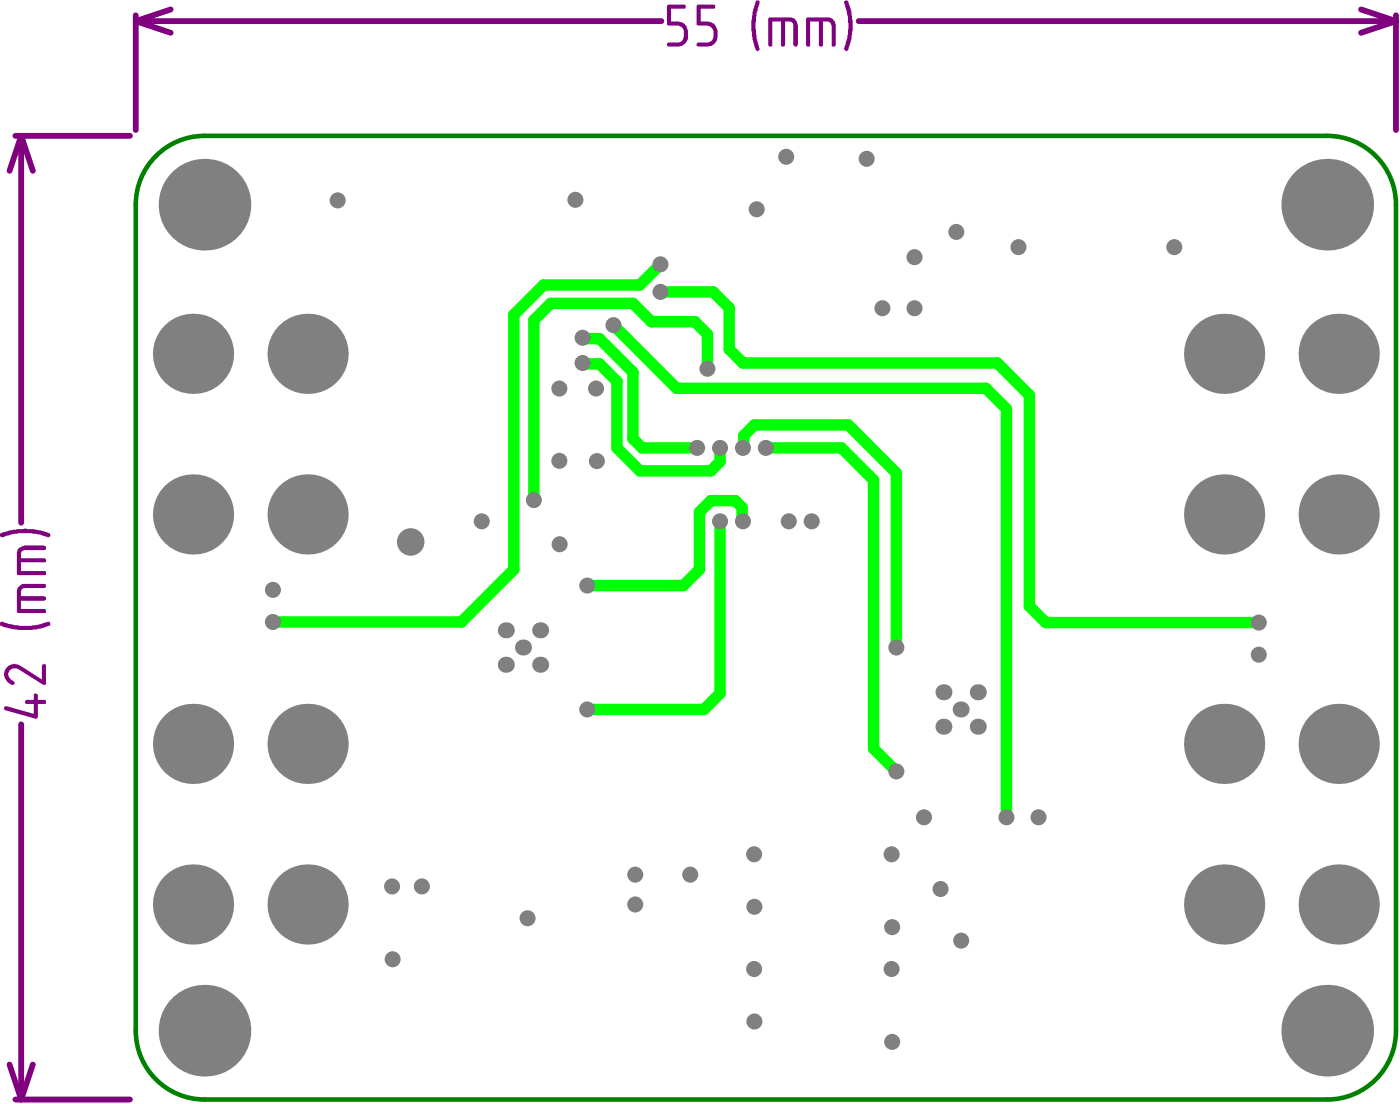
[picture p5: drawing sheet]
<svg xmlns="http://www.w3.org/2000/svg" width="203mm" height="160mm" viewBox="0 0 203 160" stroke-linecap="round" stroke-linejoin="round" font-family="sans-serif">
<path d="M84.7 49.1h2.3M84.7 52.8h2.3M91.9 44l2.6 2.7M105.8 50.7l2 2M91.9 63.6l1.3 1.4M106.7 72.6l1 1M108 63.2v1.7l-.2 .1" fill="none" stroke="#0f0" stroke-width="1.7"/>
<circle cx="146.1" cy="118.6" r=".83" fill="#0f0"/>
<g fill="none" stroke="#0f0" stroke-width="1.7">
<path d="M95.9 38.3l-3 3h-14l-4.3 4.4v36.9l-7.6 7.6h-27.4M84.6 49l.1 .1M84.6 52.7l.1 .1M87 52.8l2.5 2.5v9.7l3.4 3.3h10.3l1.3-1.3v-2M87 49.1l4.9 4.9v9.6M89 47.2l9.2 9.1h44.9l3 3v59.3M91.9 44h-12l-2.4 2.5v26.1M94.5 46.7h6.4l1.8 1.8v5M95.9 42.3h7.6l2.3 2.4v6M107.8 52.7h37l4.6 4.6v30.6l2.4 2.4h30.9M93.2 65h8M104.5 75.6v25l-2.3 2.3h-17"/>
<path d="M106.7 72.6h-3.5l-1.7 1.7v8.3l-2.3 2.3h-14M107.7 73.6v1.9l.1 .1M108 63.2l1.5-1.6h13.6l7 7v25.3M111.2 65h10.9l4.7 4.6v39l3.3 3.3"/>
</g>
<g fill="#808080">
<circle cx="101.2" cy="65" r="1.17"/>
<circle cx="136.5" cy="129" r="1.17"/>
<circle cx="104.5" cy="75.6" r="1.16"/>
<circle cx="107.8" cy="75.6" r="1.16"/>
<circle cx="85.2" cy="102.9" r="1.17"/>
<circle cx="130.1" cy="93.9" r="1.17"/>
<circle cx="130.1" cy="111.9" r="1.17"/>
<circle cx="134.1" cy="118.6" r="1.17"/>
<circle cx="146.1" cy="118.6" r="1.17"/>
<circle cx="85.2" cy="84.9" r="1.17"/>
<circle cx="81.2" cy="79" r="1.17"/>
<circle cx="107.8" cy="65" r="1.17"/>
<circle cx="111.2" cy="65" r="1.17"/>
<circle cx="170.4" cy="35.9" r="1.17"/>
<circle cx="147.8" cy="35.9" r="1.17"/>
<circle cx="125.8" cy="23" r="1.16"/>
<circle cx="86.6" cy="66.9" r="1.17"/>
<circle cx="59.6" cy="78.6" r="2"/>
<circle cx="109.5" cy="140.6" r="1.17"/>
<circle cx="139.5" cy="136.5" r="1.17"/>
<circle cx="104.5" cy="65" r="1.17"/>
<circle cx="86.5" cy="56.4" r="1.17"/>
<circle cx="114.5" cy="75.6" r="1.16"/>
<circle cx="84.6" cy="52.7" r="1.17"/>
<circle cx="84.6" cy="49" r="1.17"/>
<circle cx="128.1" cy="44.7" r="1.17"/>
<circle cx="77.5" cy="72.6" r="1.17"/>
<circle cx="95.9" cy="42.3" r="1.16"/>
<circle cx="95.9" cy="38.3" r="1.16"/>
<circle cx="89" cy="47.2" r="1.17"/>
<circle cx="102.7" cy="53.5" r="1.17"/>
<circle cx="117.8" cy="75.6" r="1.16"/>
<circle cx="83.5" cy="29" r="1.17"/>
<circle cx="49" cy="29.1" r="1.16"/>
<circle cx="81.2" cy="66.9" r="1.16"/>
<circle cx="81.2" cy="56.4" r="1.16"/>
<circle cx="114.1" cy="22.7" r="1.17"/>
<circle cx="109.8" cy="30.4" r="1.17"/>
<circle cx="138.8" cy="33.6" r="1.17"/>
<circle cx="132.7" cy="37.3" r="1.17"/>
<circle cx="132.7" cy="44.7" r="1.17"/>
<circle cx="182.7" cy="95" r="1.16"/>
<circle cx="182.7" cy="90.3" r="1.16"/>
<circle cx="39.6" cy="90.2" r="1.17"/>
<circle cx="39.6" cy="85.6" r="1.17"/>
<circle cx="129.4" cy="123.9" r="1.17"/>
<circle cx="129.5" cy="134.5" r="1.17"/>
<circle cx="109.5" cy="131.6" r="1.17"/>
<circle cx="109.5" cy="123.9" r="1.17"/>
<circle cx="129.5" cy="151.1" r="1.17"/>
<circle cx="129.4" cy="140.6" r="1.17"/>
<circle cx="109.5" cy="148.2" r="1.17"/>
<circle cx="100.2" cy="126.9" r="1.17"/>
<circle cx="57" cy="139.2" r="1.17"/>
<circle cx="56.9" cy="128.6" r="1.17"/>
<circle cx="61.2" cy="128.6" r="1.17"/>
<circle cx="76.6" cy="133.2" r="1.17"/>
<circle cx="92.2" cy="131.2" r="1.16"/>
<circle cx="92.2" cy="126.9" r="1.17"/>
<circle cx="150.7" cy="118.6" r="1.17"/>
<circle cx="69.9" cy="75.6" r="1.16"/>
<circle cx="73.4" cy="91.4" r="1.16"/>
<circle cx="141.9" cy="105.4" r="1.16"/>
<circle cx="141.9" cy="100.4" r="1.16"/>
<circle cx="73.4" cy="96.4" r="1.16"/>
<circle cx="139.4" cy="102.9" r="1.16"/>
<circle cx="75.9" cy="93.9" r="1.16"/>
<circle cx="78.4" cy="91.4" r="1.16"/>
<circle cx="136.9" cy="105.4" r="1.16"/>
<circle cx="136.9" cy="100.4" r="1.16"/>
<circle cx="29.7" cy="149.5" r="6.7"/>
<circle cx="28" cy="131.2" r="5.8"/>
<circle cx="28" cy="74.6" r="5.8"/>
<circle cx="28" cy="51.3" r="5.8"/>
<circle cx="78.4" cy="96.4" r="1.16"/>
<circle cx="192.6" cy="149.5" r="6.7"/>
<circle cx="194.3" cy="131.2" r="5.8"/>
<circle cx="194.3" cy="74.6" r="5.8"/>
<circle cx="194.3" cy="51.3" r="5.8"/>
<circle cx="29.7" cy="29.7" r="6.7"/>
<circle cx="28" cy="107.9" r="5.8"/>
<circle cx="192.6" cy="29.7" r="6.7"/>
<circle cx="194.3" cy="107.9" r="5.8"/>
<circle cx="44.6" cy="131.2" r="5.8"/>
<circle cx="44.6" cy="74.6" r="5.8"/>
<circle cx="44.6" cy="51.3" r="5.8"/>
<circle cx="177.7" cy="131.2" r="5.8"/>
<circle cx="177.7" cy="74.6" r="5.8"/>
<circle cx="177.7" cy="51.3" r="5.8"/>
<circle cx="44.6" cy="107.9" r="5.8"/>
<circle cx="177.7" cy="107.9" r="5.8"/>
</g>
<path d="M23.1 22.2a9.9 9.9 0 0 1 6.6-2.5h162.9a10 10 0 0 1 10 10v119.8a10 10 0 0 1-10 10h-162.9a10 10 0 0 1-10-10v-119.8a10 10 0 0 1 3.4-7.5z" fill="none" stroke="#008000" stroke-width=".66"/>
<g fill="none" stroke="#800080" stroke-width=".84">
<path d="M2.2 19.7h16.7M3.1 19.7l1.7 5.1M3.1 19.7l-1.7 5.1M3.1 19.7v56.1M19.7 2.2v16.7M19.7 3.1l5.1 1.7M19.7 3.1h76.3M24.8 1.4l-5.1 1.7M124.6 3.1h78M197.5 1.4l5.1 1.7M202.6 2.2v16.7M202.6 3.1l-5.1 1.7"/>
<path d="M3.1 105.1v54.4M1.4 154.4l1.7 5.1M2.2 159.5h16.7M4.8 154.4l-1.7 5.1"/>
</g>
<g fill="#800080">
<path d="M.7 102.5h.3l3.9 1.1v-1.5h-.9a.3 .3 0 0 1-.4-.3 .3 .3 0 0 1 .4-.3h.9v-.6a.3 .3 0 0 1 .3-.3 .3 .3 0 0 1 .3 .3v.6h1a.32 .32 0 0 1 .2 .4 .32 .32 0 0 1-.3 .2h-.9v2l-.3 .2-4.4-1.2a.36 .36 0 0 1-.1-.6z"/>
<path d="M1.3 96.5h.2a1.12 1.12 0 0 1 1.2 0l3.4 2.1v-2a.33 .33 0 0 1 .2-.3 .33 .33 0 0 1 .4 .2v2.8l-.3 .1-3.8-2.3a.93 .93 0 0 0-1 0 .93 .93 0 0 0-.3 1.1l.3 .4a.55 .55 0 0 1 .5 .6 .36 .36 0 0 1-.6 .1 1.62 1.62 0 0 1-.6-2.4z"/>
<path d="M.1 90.2h.4a1.51 1.51 0 0 0 1.1 .3l.5 .2h.4a8.6 8.6 0 0 0 4.5-.5h.2l.1 .2a.38 .38 0 0 1-.4 .5h-.1a4.3 4.3 0 0 1-1.9 .4l-.2 .1h-1.2a5.4 5.4 0 0 1-2.4-.4h-.3l-.5-.2a.33 .33 0 0 1-.3-.2 .33 .33 0 0 1 .1-.4z"/>
<path d="M2.9 85l.4-.3h3.1a.3 .3 0 0 1 .3 .3 .3 .3 0 0 1-.3 .3h-2.8a.58 .58 0 0 0-.6 .6v.6h3.4a.35 .35 0 0 1 .3 .3 .35 .35 0 0 1-.3 .4h-3.4v1.1h3.4a.3 .3 0 0 1 .3 .3 .3 .3 0 0 1-.3 .3h-3.9h-.1v-3.1a.81 .81 0 0 1 .5-.8z"/>
<path d="M2.9 79.4l.6-.3h2.9v.1a.3 .3 0 0 1 .3 .3 .3 .3 0 0 1-.3 .3h-2.8a.58 .58 0 0 0-.6 .6v.6h3.4a.3 .3 0 0 1 .3 .3 .3 .3 0 0 1-.3 .3h-3.4v1.2h3.5a.32 .32 0 0 1 .2 .4 .32 .32 0 0 1-.3 .2h-3.9h-.1v-3.1a.81 .81 0 0 1 .5-.8z"/>
<path d="M.1 77.4l.7-.2a5 5 0 0 1 2.1-.4l.7-.1 .5 .1a7.7 7.7 0 0 1 3.1 .6l.1 .1a.3 .3 0 0 1-.1 .3 .3 .3 0 0 1-.3 .1l-.4-.1a9.8 9.8 0 0 0-6.2 .1 .36 .36 0 0 1-.2-.5z"/>
<path d="M97 .7h2.3a.36 .36 0 0 1 .1 .6h-2v1.8h1.1a1.33 1.33 0 0 1 1.3 1.1v1a1.45 1.45 0 0 1-1.5 1.6h-1.2a.3 .3 0 0 1-.3-.4 .3 .3 0 0 1 .3-.2h1.4a1.1 1.1 0 0 0 .8-1v-.6a.87 .87 0 0 0-1-.9h-1.3l-.2-.2v-2.7z"/>
<path d="M101.2 .7h2.4a.32 .32 0 0 1 .2 .3 .32 .32 0 0 1-.2 .3h-1.9v1.8h1a1.45 1.45 0 0 1 1.5 1.5v.6a1.45 1.45 0 0 1-1.6 1.6h-1.2a.3 .3 0 0 1-.3-.3 .3 .3 0 0 1 .3-.3h1.4a1.1 1.1 0 0 0 .8-1v-.7l-.1-.1a.88 .88 0 0 0-.9-.7h-1.3l-.2-.1v-2.8z"/>
<path d="M109.7 .1a.36 .36 0 0 1 .5 .1 .36 .36 0 0 1 0 .5l-.2 .7a8.7 8.7 0 0 0 .1 5.1l.1 .3a.33 .33 0 0 1 .1 .4 .33 .33 0 0 1-.4 .2l-.1-.1a4.9 4.9 0 0 1-.7-2.3 8.6 8.6 0 0 1 .5-4.6z"/>
<path d="M111.5 2.6l.2-.1h2.9a.81 .81 0 0 1 .9 .5h.1l.2 .6v2.9a.35 .35 0 0 1-.3 .3 .35 .35 0 0 1-.4-.3v-2.8a.58 .58 0 0 0-.6-.6h-.5v3.4a.3 .3 0 0 1-.3 .3 .3 .3 0 0 1-.3-.3v-3.4h-1.3v3.4a.3 .3 0 0 1-.3 .3 .3 .3 0 0 1-.3-.3z"/>
<path d="M117.2 2.5h2.9a1.16 1.16 0 0 1 1.2 1.2v2.8a.3 .3 0 0 1-.3 .3 .3 .3 0 0 1-.3-.3v-2.8l-.2-.5-.3-.1h-.8v3.4a.3 .3 0 0 1-.3 .3 .3 .3 0 0 1-.2-.3v-3.4h-1.3v3.4a.3 .3 0 0 1-.3 .3 .3 .3 0 0 1-.3-.3v-3.8z"/>
<path d="M122.7 .1a.37 .37 0 0 1 .3 0 .37 .37 0 0 1 .2 .4l.4 1.2 .1 .8a8.6 8.6 0 0 1-.2 3.4l-.4 1.4a.26 .26 0 0 1-.3 .1 .26 .26 0 0 1-.2-.2l-.1-.2h.1v-.2l.1-.3 .3-1.2a10.4 10.4 0 0 0-.4-4.9h-.1v-.2z"/>
</g>
</svg>
